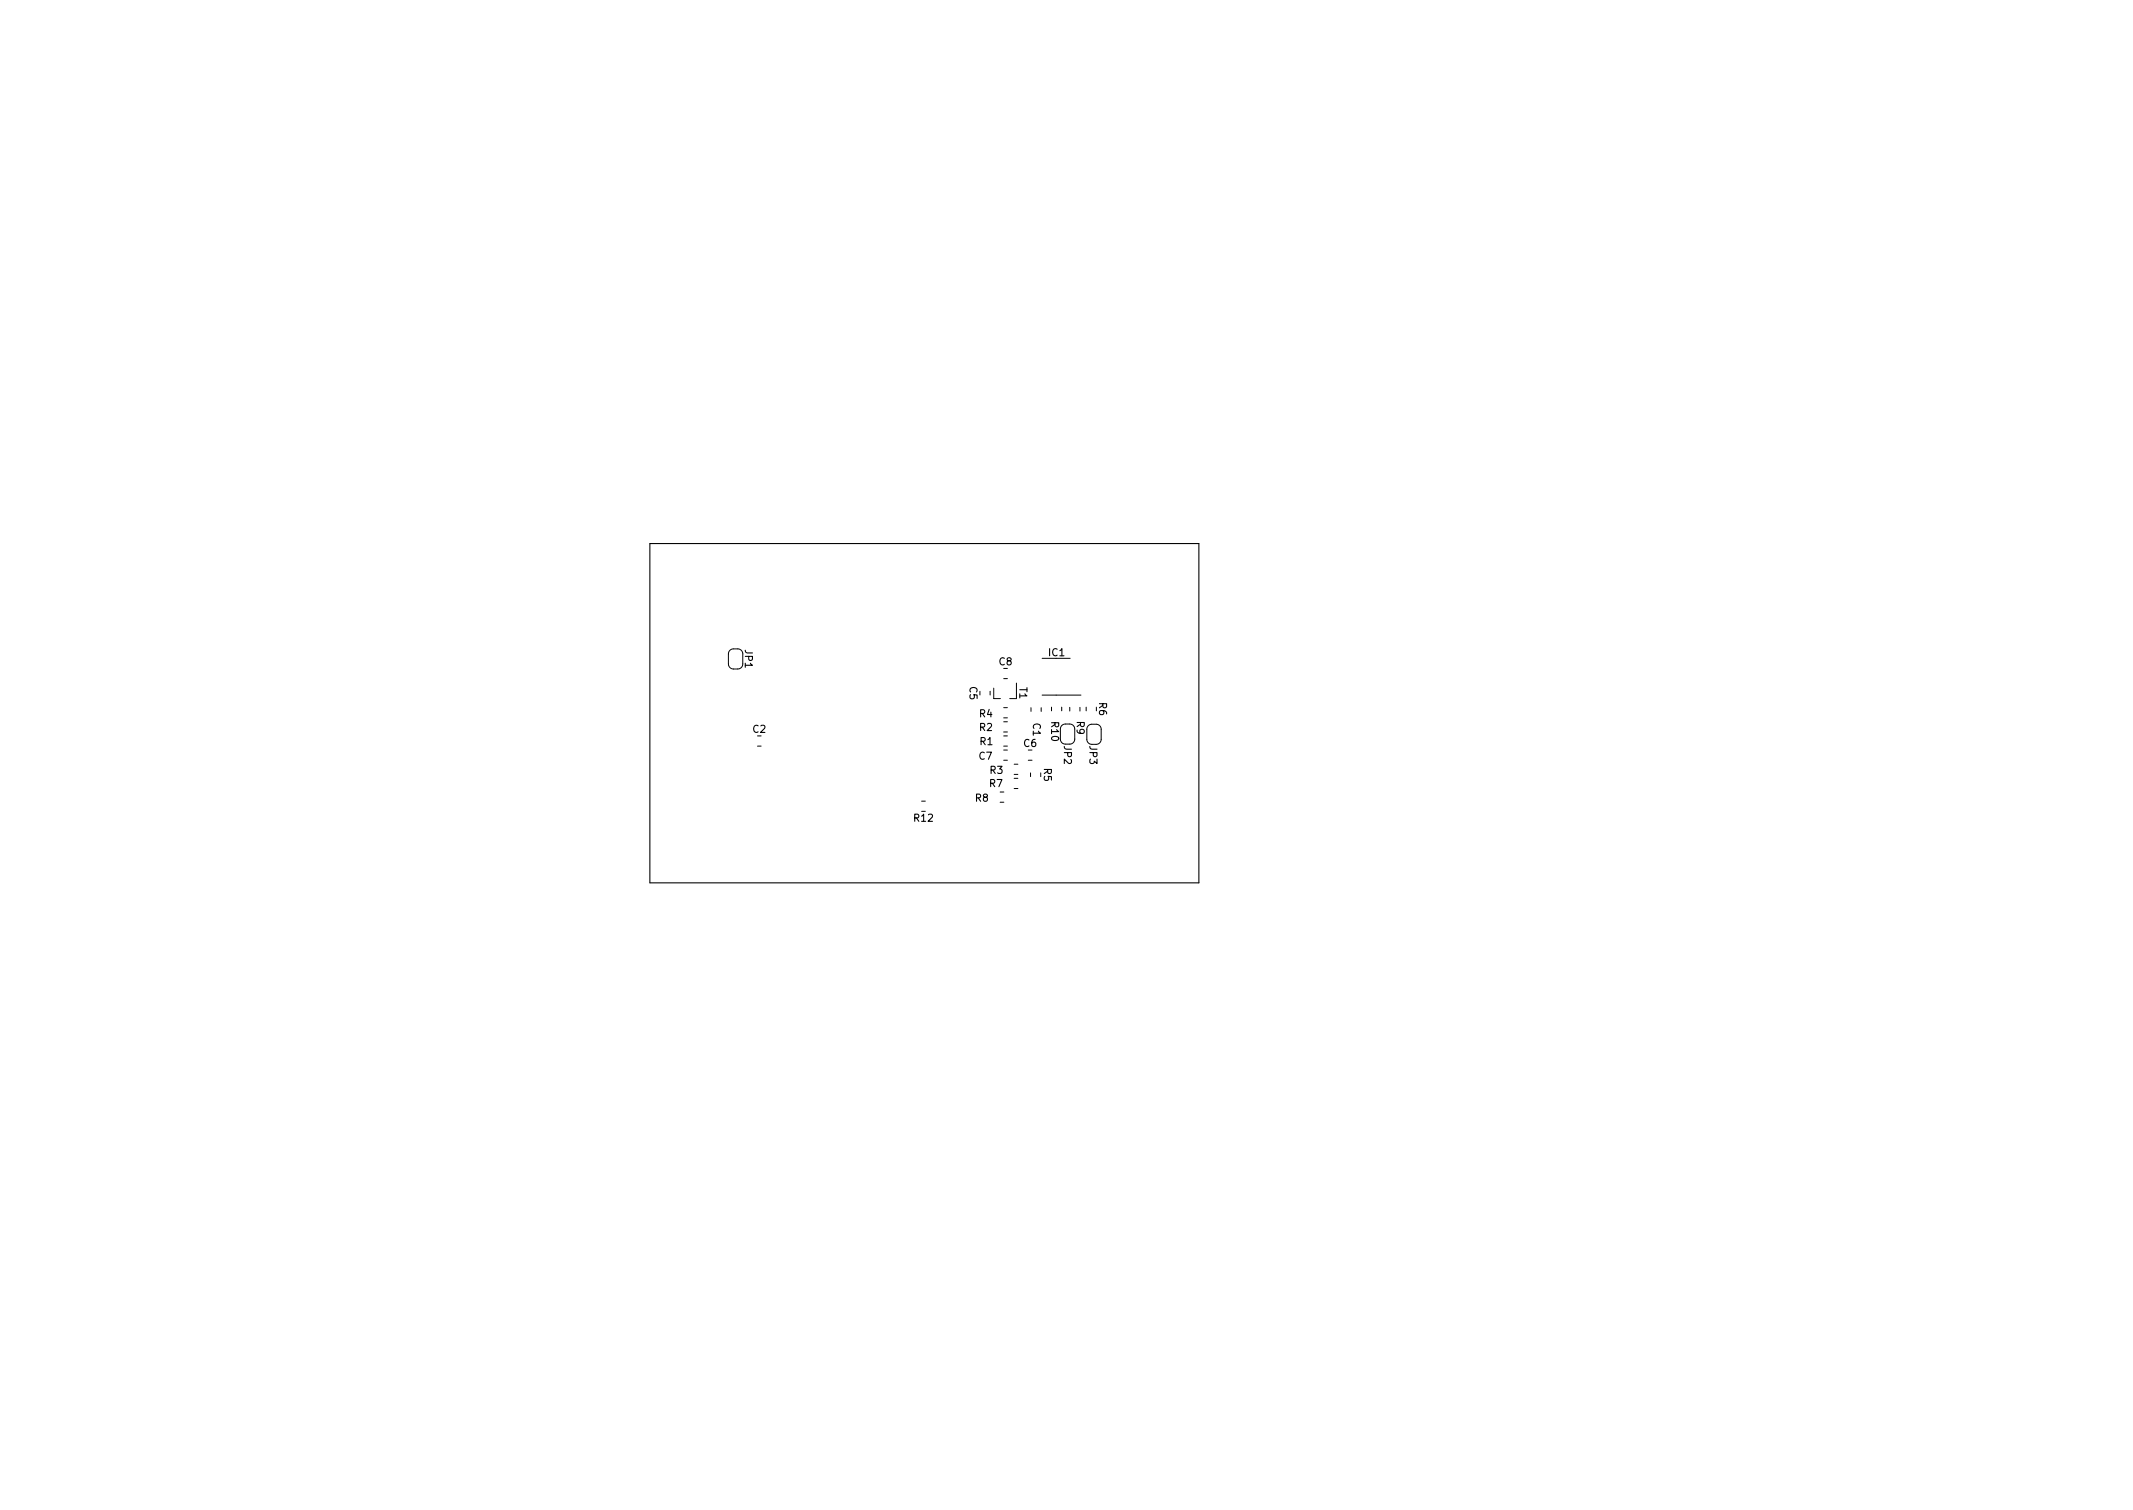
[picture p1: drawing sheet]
<svg xmlns="http://www.w3.org/2000/svg" width="297mm" height="210mm" viewBox="0 0 297 210" stroke-linecap="round" stroke-linejoin="round" font-family="sans-serif">
<defs><g id="words">
<g font-size="1.4">
<text x="103.7" y="90.5" transform="rotate(90 103.7 90.5)">JP1</text>
<text x="135" y="95.6" transform="rotate(90 135 95.6)">C5</text>
<text x="139.1" y="92.6">C8</text>
<text x="142" y="95.7" transform="rotate(90 142 95.7)">T1</text>
<text x="146.1" y="91.4">IC1</text>
<text x="136.4" y="101.8">R2</text>
<text x="136.4" y="99.9">R4</text>
<text x="143.8" y="100.7" transform="rotate(90 143.8 100.7)">C1</text>
<text x="146.4" y="100.6" transform="rotate(90 146.4 100.6)">R10</text>
<text x="149.9" y="100.5" transform="rotate(90 149.9 100.5)">R9</text>
<text x="153.1" y="97.8" transform="rotate(90 153.1 97.8)">R6</text>
<text x="104.9" y="102">C2</text>
<text x="136.3" y="105.8">C7</text>
<text x="136.5" y="103.7">R1</text>
<text x="137.9" y="107.7">R3</text>
<text x="142.6" y="104">C6</text>
<text x="145.4" y="107" transform="rotate(90 145.4 107)">R5</text>
<text x="148.2" y="103.9" transform="rotate(90 148.2 103.9)">JP2</text>
<text x="151.7" y="103.9" transform="rotate(90 151.7 103.9)">JP3</text>
<text x="135.8" y="111.6">R8</text>
<text x="137.8" y="109.6">R7</text>
<text x="127.3" y="114.4">R12</text>
</g>
</g></defs>
<path d="M90.5 75.7h76.5v47.2h-76.5z" fill="none" stroke="#000" stroke-width=".15"/>
<g fill="none" stroke="#000" stroke-width=".14">
<path d="M103.4 91.1a.7 .7 0 0 0-.7-.7h-.6a.7 .7 0 0 0-.7 .7v1.4a.7 .7 0 0 0 .7 .7h.6a.7 .7 0 0 0 .7-.7M137.9 96.3v.5M138.4 95.8v1.5h.9M139.8 100h.5M139.8 98.5h.5M139.8 94.5h.5M141.5 95.1v2.2h-.9M143.6 98.5v.6M145 98.5v.6M145.1 91.7h3.9M145.1 96.8h5.4M146.4 98.5v.5"/>
<path d="M147.9 98.5v.5M149 98.5v.5M150.4 98.5v.5M151.3 98.5v.5M105.5 103.9h.5M128.3 111.6h.6M139.3 110.3h.5M139.3 111.7h.5M139.8 101.9h.5M139.8 100.5h.5M139.8 104.4h.5M139.8 105.9h.5"/>
<path d="M139.8 102.5h.5M139.8 103.9h.5M141.2 106.4h.5M141.2 107.8h.5M141.2 108.4h.5M141.2 109.8h.5M143.2 105.9h.5M143.5 107.6v.5M147.7 101.5a.7 .7 0 0 1 .7-.7h.6a.7 .7 0 0 1 .7 .7v1.4a.7 .7 0 0 1-.7 .7M147.7 102.9a.7 .7 0 0 0 .7 .7M152 103.6a.7 .7 0 0 1-.7-.7v-1.4a.7 .7 0 0 1 .7-.7h.6a.7 .7 0 0 1 .7 .7v1.4a.7 .7 0 0 1-.7 .7"/>
</g>
<use href="#words"/>
</svg>
